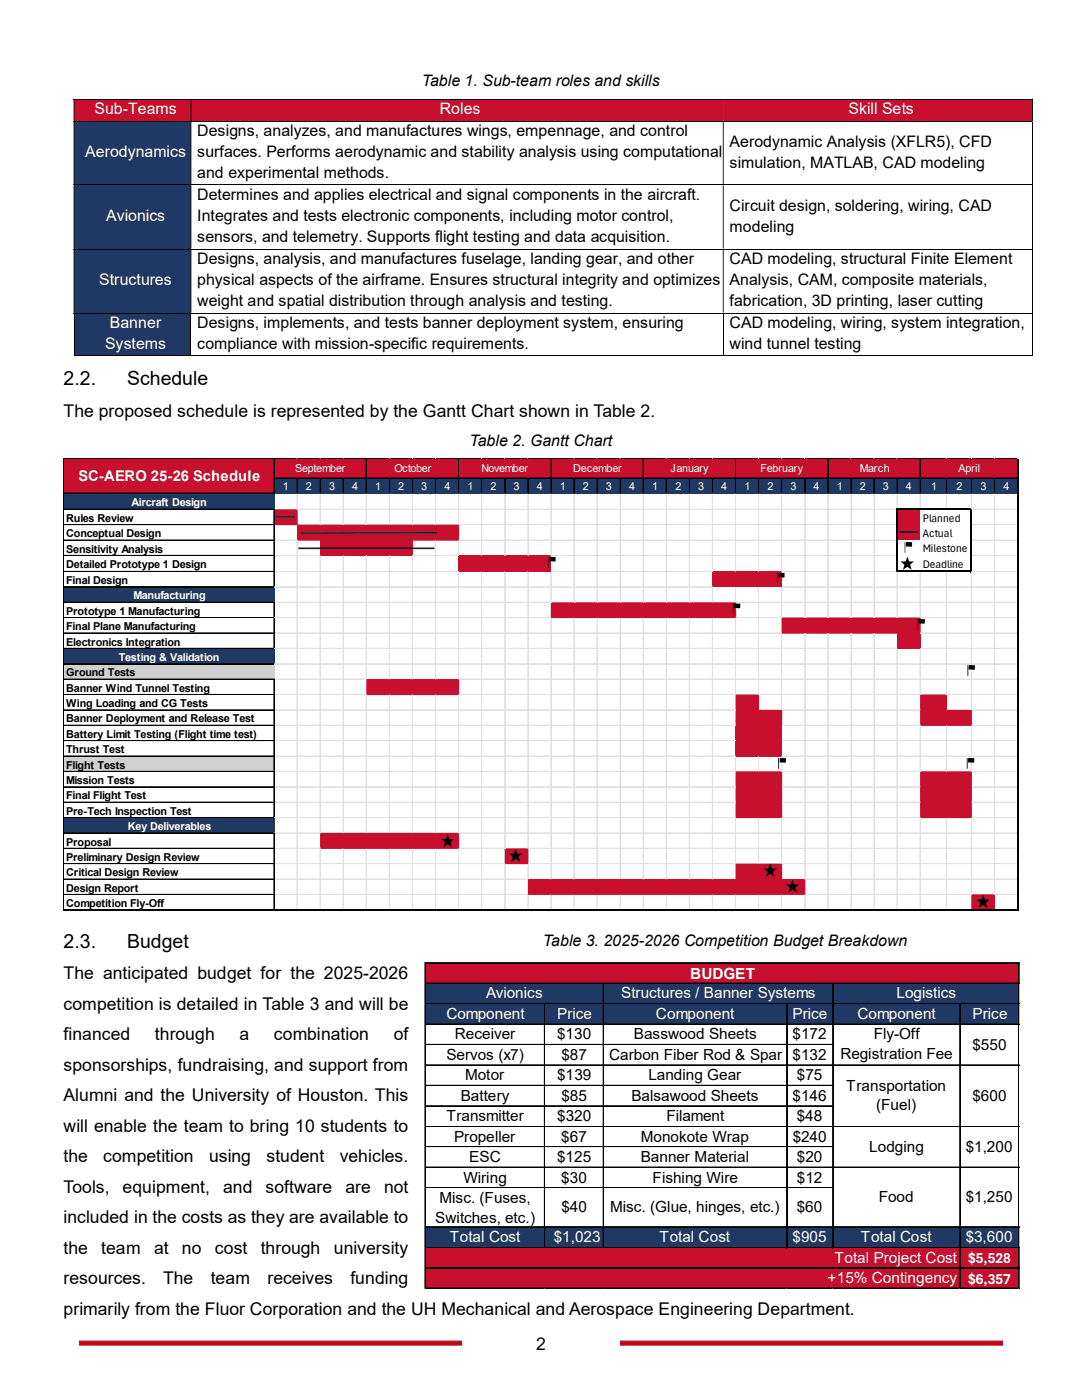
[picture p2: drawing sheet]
<svg xmlns="http://www.w3.org/2000/svg" width="216mm" height="279mm" viewBox="0 0 216 279" stroke-linecap="round" stroke-linejoin="round" font-family="sans-serif">
<defs><g id="words">
<g font-size="3.9">
<text x="12.7" y="76.9">2.2.</text>
<text x="25.4" y="76.9">Schedule</text>
<text x="12.7" y="189.1">2.3.</text>
<text x="25.4" y="189.1">Budget</text>
</g>
<g font-size="3.5">
<text x="12.7" y="83.2">The proposed schedule is represented by the Gantt Chart shown in Table 2.</text>
<text x="12.7" y="195.5">The anticipated budget for the 2025-2026</text>
<text x="12.7" y="201.5">competition is detailed in Table 3 and will be</text>
<text x="12.7" y="207.6">financed</text>
<text x="30.9" y="207.6">through</text>
<text x="47.8" y="207.6">a</text>
<text x="54.7" y="207.6">combination</text>
<text x="78.6" y="207.6">of</text>
<text x="12.7" y="213.7">sponsorships, fundraising, and support from</text>
<text x="12.7" y="219.8">Alumni and the University of Houston. This</text>
<text x="12.7" y="225.9">will enable the team to bring 10 students to</text>
<text x="12.7" y="231.9">the</text>
<text x="20.6" y="231.9">competition</text>
<text x="41.7" y="231.9">using</text>
<text x="53.2" y="231.9">student</text>
<text x="67.8" y="231.9">vehicles.</text>
<text x="12.7" y="238">Tools,</text>
<text x="24.5" y="238">equipment,</text>
<text x="44.5" y="238">and</text>
<text x="53" y="238">software</text>
<text x="68.9" y="238">are</text>
<text x="76.6" y="238">not</text>
<text x="12.7" y="244.1">included in the costs as they are available to</text>
<text x="12.7" y="250.2">the</text>
<text x="20.2" y="250.2">team</text>
<text x="30.7" y="250.2">at</text>
<text x="36.3" y="250.2">no</text>
<text x="42.9" y="250.2">cost</text>
<text x="52" y="250.2">through</text>
<text x="66.6" y="250.2">university</text>
<text x="12.7" y="256.3">resources.</text>
<text x="32.6" y="256.3">The</text>
<text x="42.1" y="256.3">team</text>
<text x="53.4" y="256.3">receives</text>
<text x="70" y="256.3">funding</text>
<text x="12.7" y="262.4">primarily from the Fluor Corporation and the UH Mechanical and Aerospace Engineering Department.</text>
<text x="107" y="269.5">2</text>
</g>
<g font-size="3.2">
<text x="84.2" y="17.2">Table 1. Sub-team roles and skills</text>
<text x="39.4" y="27.2">Designs, analyzes, and manufactures wings, empennage, and control</text>
<text x="145.6" y="29.3">Aerodynamic Analysis (XFLR5), CFD</text>
<text x="39.4" y="31.4">surfaces. Performs aerodynamic and stability analysis using computational</text>
<text x="39.4" y="35.6">and experimental methods.</text>
<text x="145.6" y="33.5">simulation, MATLAB, CAD modeling</text>
<text x="39.4" y="40">Determines and applies electrical and signal components in the aircraft.</text>
<text x="39.4" y="44.2">Integrates and tests electronic components, including motor control,</text>
<text x="145.6" y="42.1">Circuit design, soldering, wiring, CAD</text>
<text x="145.6" y="46.3">modeling</text>
<text x="39.4" y="48.4">sensors, and telemetry. Supports flight testing and data acquisition.</text>
<text x="39.4" y="52.7">Designs, analysis, and manufactures fuselage, landing gear, and other</text>
<text x="145.6" y="52.7">CAD modeling, structural Finite Element</text>
<text x="39.4" y="56.9">physical aspects of the airframe. Ensures structural integrity and optimizes</text>
<text x="145.6" y="56.9">Analysis, CAM, composite materials,</text>
<text x="39.4" y="61.1">weight and spatial distribution through analysis and testing.</text>
<text x="39.4" y="65.5">Designs, implements, and tests banner deployment system, ensuring</text>
<text x="145.6" y="61.1">fabrication, 3D printing, laser cutting</text>
<text x="145.6" y="65.5">CAD modeling, wiring, system integration,</text>
<text x="39.4" y="69.7">compliance with mission-specific requirements.</text>
<text x="145.6" y="69.7">wind tunnel testing</text>
<text x="93.7" y="89">Table 2. Gantt Chart</text>
<text x="108.3" y="188.8">Table 3. 2025-2026 Competition Budget Breakdown</text>
</g>
<g font-size="3.2" fill="#fff">
<text x="18.8" y="22.8">Sub-Teams</text>
<text x="87.8" y="22.8">Roles</text>
<text x="169.3" y="22.8">Skill Sets</text>
<text x="17" y="31.4">Aerodynamics</text>
<text x="21.2" y="44.2">Avionics</text>
<text x="19.8" y="56.9">Structures</text>
<text x="21.9" y="65.5">Banner</text>
<text x="21" y="69.7">Systems</text>
</g>
<g font-size="3.1" fill="#fff">
<text x="137.7" y="195.3">BUDGET</text>
<text x="89.1" y="203.4">Component</text>
<text x="97" y="199.3">Avionics</text>
<text x="111.2" y="203.4">Price</text>
<text x="124" y="199.3">Structures / Banner Systems</text>
<text x="130.9" y="203.4">Component</text>
<text x="158.1" y="203.4">Price</text>
<text x="171.1" y="203.4">Component</text>
<text x="178.9" y="199.3">Logistics</text>
<text x="194.1" y="203.4">Price</text>
<text x="89.7" y="247.9">Total Cost</text>
<text x="110.5" y="247.9">$1,023</text>
<text x="131.6" y="247.9">Total Cost</text>
<text x="158.2" y="247.9">$905</text>
<text x="166.5" y="252">Total Project Cost</text>
<text x="171.8" y="247.9">Total Cost</text>
<text x="192.7" y="247.9">$3,600</text>
<text x="165.1" y="256.1">+15% Contingency</text>
<text x="193.2" y="252.1">$5,528</text>
<text x="193.2" y="256.2">$6,357</text>
</g>
<g font-size="3.1">
<text x="90.8" y="207.4">Receiver</text>
<text x="111.2" y="207.4">$130</text>
<text x="126.5" y="207.4">Basswood Sheets</text>
<text x="158.2" y="207.4">$172</text>
<text x="174.3" y="207.4">Fly-Off</text>
<text x="194.1" y="209.5">$550</text>
<text x="89.1" y="211.5">Servos (x7)</text>
<text x="92.8" y="215.6">Motor</text>
<text x="111.2" y="215.6">$139</text>
<text x="112" y="211.5">$87</text>
<text x="121.5" y="211.5">Carbon Fiber Rod &amp; Spar $132</text>
<text x="129.4" y="215.6">Landing Gear</text>
<text x="159" y="215.6">$75</text>
<text x="167.7" y="211.4">Registration Fee</text>
<text x="91.9" y="219.7">Battery</text>
<text x="112" y="219.7">$85</text>
<text x="126" y="219.7">Balsawood Sheets</text>
<text x="158.1" y="219.7">$146</text>
<text x="168.9" y="217.6">Transportation</text>
<text x="174.8" y="221.5">(Fuel)</text>
<text x="194.1" y="219.7">$600</text>
<text x="89.1" y="223.8">Transmitter</text>
<text x="90.6" y="227.8">Propeller</text>
<text x="111.2" y="223.8">$320</text>
<text x="112" y="227.8">$67</text>
<text x="127.8" y="227.8">Monokote Wrap</text>
<text x="133" y="223.8">Filament</text>
<text x="158.2" y="227.8">$240</text>
<text x="159" y="223.8">$48</text>
<text x="93.6" y="231.9">ESC</text>
<text x="111.2" y="231.9">$125</text>
<text x="127.9" y="231.9">Banner Material</text>
<text x="159" y="231.9">$20</text>
<text x="173.4" y="229.9">Lodging</text>
<text x="192.7" y="229.9">$1,200</text>
<text x="92.5" y="236">Wiring</text>
<text x="112" y="236">$30</text>
<text x="130.2" y="236">Fishing Wire</text>
<text x="159" y="236">$12</text>
<text x="175.3" y="239.9">Food</text>
<text x="192.7" y="239.9">$1,250</text>
<text x="86.8" y="244">Switches, etc.)</text>
<text x="87.7" y="240.1">Misc. (Fuses,</text>
<text x="112" y="241.9">$40</text>
<text x="121.7" y="241.9">Misc. (Glue, hinges, etc.)</text>
<text x="159" y="241.9">$60</text>
</g>
<text font-size="2.9" fill="#fff" x="15.7" y="96.1">SC-AERO 25-26 Schedule</text>
<g font-size="2.3">
<text x="184.1" y="104.1">Planned</text>
<text x="184.1" y="107.1">Actual</text>
<text x="184.1" y="110.2">Milestone</text>
<text x="184.1" y="113.3">Deadline</text>
</g>
<g font-size="2.2" fill="#fff">
<text x="58.9" y="94.3">September</text>
<text x="78.7" y="94.3">October</text>
<text x="96.1" y="94.3">November</text>
<text x="114.4" y="94.3">December</text>
<text x="133.8" y="94.3">January</text>
<text x="151.7" y="94.3">February</text>
<text x="171.6" y="94.3">March</text>
<text x="191.3" y="94.3">April</text>
<text x="26.2" y="101">Aircraft Design</text>
<text x="56.4" y="97.9">1</text>
<text x="61" y="97.9">2</text>
<text x="65.7" y="97.9">3</text>
<text x="70.3" y="97.9">4</text>
<text x="74.8" y="97.9">1</text>
<text x="79.5" y="97.9">2</text>
<text x="84.1" y="97.9">3</text>
<text x="88.7" y="97.9">4</text>
<text x="93.3" y="97.9">1</text>
<text x="97.9" y="97.9">2</text>
<text x="102.5" y="97.9">3</text>
<text x="107.1" y="97.9">4</text>
<text x="111.7" y="97.9">1</text>
<text x="116.3" y="97.9">2</text>
<text x="120.9" y="97.9">3</text>
<text x="125.5" y="97.9">4</text>
<text x="130.1" y="97.9">1</text>
<text x="134.8" y="97.9">2</text>
<text x="139.3" y="97.9">3</text>
<text x="143.9" y="97.9">4</text>
<text x="148.5" y="97.9">1</text>
<text x="153.2" y="97.9">2</text>
<text x="157.7" y="97.9">3</text>
<text x="162.4" y="97.9">4</text>
<text x="167" y="97.9">1</text>
<text x="171.6" y="97.9">2</text>
<text x="176.2" y="97.9">3</text>
<text x="180.8" y="97.9">4</text>
<text x="185.8" y="97.9">1</text>
<text x="190.9" y="97.9">2</text>
<text x="195.6" y="97.9">3</text>
<text x="200.2" y="97.9">4</text>
<text x="26.6" y="119.6">Manufacturing</text>
<text x="23.7" y="131.9">Testing &amp; Validation</text>
<text x="25.5" y="165.7">Key Deliverables</text>
</g>
<g font-size="2.2">
<text x="13.2" y="104.2">Rules Review</text>
<text x="13.2" y="107.2">Conceptual Design</text>
<text x="13.2" y="110.3">Sensitivity Analysis</text>
<text x="13.2" y="113.4">Detailed Prototype 1 Design</text>
<text x="13.2" y="116.6">Final Design</text>
<text x="13.2" y="122.7">Prototype 1 Manufacturing</text>
<text x="13.2" y="125.8">Final Plane Manufacturing</text>
<text x="13.2" y="128.9">Electronics Integration</text>
<text x="13.2" y="135">Ground Tests</text>
<text x="13.2" y="138">Banner Wind Tunnel Testing</text>
<text x="13.2" y="141.1">Wing Loading and CG Tests</text>
<text x="13.2" y="144.2">Banner Deployment and Release Test</text>
<text x="13.2" y="147.3">Battery Limit Testing (Flight time test)</text>
<text x="13.2" y="150.3">Thrust Test</text>
<text x="13.2" y="153.4">Flight Tests</text>
<text x="13.2" y="156.5">Mission Tests</text>
<text x="13.2" y="159.6">Final Flight Test</text>
<text x="13.2" y="162.6">Pre-Tech Inspection Test</text>
<text x="13.2" y="168.8">Proposal</text>
<text x="13.2" y="171.8">Preliminary Design Review</text>
<text x="13.2" y="174.9">Critical Design Review</text>
<text x="13.2" y="178">Design Report</text>
<text x="13.2" y="181.1">Competition Fly-Off</text>
</g>
<text font-size="2.2" fill="#c8102e" x="179.5" y="107.2">h</text>
</g></defs>
<path d="M15.9 267.7h76.2v.7h-76.2z" fill="#c00000"/>
<path d="M15.9 267.7h76.2v.7h-76.2z" fill="none" stroke="#c8102e" stroke-width=".25"/>
<path d="M123.8 267.7h76.2v.7h-76.2z" fill="#c00000"/>
<path d="M123.8 267.7h76.2v.7h-76.2z" fill="none" stroke="#c8102e" stroke-width=".25"/>
<g fill="#c8102e">
<path d="M14.9 19.9h23.2v4.2h-23.2z" fill-rule="evenodd"/>
<path d="M38.2 19.9h106.1v4.2h-106.1z" fill-rule="evenodd"/>
<path d="M144.4 19.9h61.6v4.2h-61.6z" fill-rule="evenodd"/>
</g>
<path d="M14.7 19.8h191.2M206 19.9v4.2" fill="none" stroke="#000" stroke-width=".2"/>
<path d="M205.9 19.7h.2v.2h-.2zM14.7 19.9h.2v4.2h-.2zM38 19.9h.2v4.2h-.2zM144.2 19.9h.2v4.2h-.2z" fill-rule="evenodd" fill="#000"/>
<g fill="#1f3864">
<path d="M14.9 24.3h23.2v12.5h-23.2z"/>
<path d="M16 28.4h22.1v4.2h-22.1z"/>
</g>
<path d="M14.7 24.2h191.2M206 24.3v12.5" fill="none" stroke="#000" stroke-width=".2"/>
<path d="M205.9 24.1h.2v.2h-.2zM14.7 24.3h.2v12.5h-.2zM38 24.3h.2v12.5h-.2zM144.2 24.3h.2v12.5h-.2z" fill-rule="evenodd" fill="#000"/>
<g fill="#1f3864">
<path d="M14.9 37h23.2v12.6h-23.2z"/>
<path d="M16 41.2h22.1v4.2h-22.1z"/>
</g>
<path d="M14.7 36.9h191.2M206 37v12.6" fill="none" stroke="#000" stroke-width=".2"/>
<path d="M205.9 36.8h.2v.2h-.2zM14.7 37h.2v12.6h-.2zM38 37h.2v12.6h-.2zM144.2 37h.2v12.6h-.2z" fill-rule="evenodd" fill="#000"/>
<g fill="#1f3864">
<path d="M14.9 49.8h23.2v12.6h-23.2z"/>
<path d="M16 54h22.1v4.2h-22.1z"/>
</g>
<path d="M14.7 49.7h191.2M206 49.8v12.6" fill="none" stroke="#000" stroke-width=".2"/>
<path d="M205.9 49.6h.2v.2h-.2zM14.7 49.8h.2v12.6h-.2zM38 49.8h.2v12.6h-.2zM144.2 49.8h.2v12.6h-.2z" fill-rule="evenodd" fill="#000"/>
<g fill="#1f3864">
<path d="M14.9 62.6h23.2v8.4h-23.2z"/>
<path d="M16 62.6h22.1v4.2h-22.1z"/>
<path d="M16 66.8h22.1v4.2h-22.1z"/>
</g>
<path d="M14.7 62.5h191.2M14.7 71h23.3M14.8 62.6v8.5M38.1 62.6v8.5M38.2 71h106M144.3 62.6v8.5M144.4 71h61.5M206 62.6v8.5" fill="none" stroke="#000" stroke-width=".2"/>
<path d="M205.9 62.4h.2v.2h-.2zM205.9 71h.2v.1h-.2z" fill="#000"/>
<g fill="#c8102e">
<path d="M12.8 91.7h190.4v3.8h-190.4z"/>
<path d="M12.8 95.4h42v3.2h-42z"/>
</g>
<g fill="#1f3864">
<path d="M54.7 95.4h148.5v3.2h-148.5z"/>
<path d="M12.8 98.4h42v3.4h-42z"/>
</g>
<path d="M54.7 101.6h4.7v3.2h-4.7zM179 101.6h4.7v3.2h-4.7z" fill-rule="evenodd" fill="#c8102e"/>
<path d="M183.6 101.6h10.3v3.2h-10.3z" fill="#fff"/>
<path d="M59.3 104.7h32.3v3.2h-32.3zM179 104.7h4.7v3.2h-4.7z" fill-rule="evenodd" fill="#c8102e"/>
<path d="M183.6 104.7h10.3v3.2h-10.3z" fill="#fff"/>
<path d="M63.9 107.8h18.5v3.2h-18.5z" fill="#c8102e"/>
<path d="M179 107.8h14.9v3.2h-14.9z" fill="#fff"/>
<path d="M91.5 110.8h18.5v3.4h-18.5z" fill="#c8102e"/>
<path d="M179 110.8h14.9v3.4h-14.9z" fill="#fff"/>
<path d="M142.2 114h13.9v3.2h-13.9z" fill="#c8102e"/>
<path d="M12.8 117.1h42v3.2h-42z" fill="#1f3864"/>
<path d="M109.9 120.2h37v3.2h-37zM156 123.2h27.7v3.2h-27.7z" fill-rule="evenodd" fill="#c8102e"/>
<path d="M179 126.3h4.7v3.2h-4.7z" fill="#c8102e"/>
<path d="M12.8 129.4h42v3.2h-42z" fill="#1f3864"/>
<path d="M12.8 132.5h42v3.1h-42z" fill="#d0d0d0"/>
<g fill="#c8102e">
<path d="M73.1 135.5h18.5v3.2h-18.5zM146.8 138.6h4.7v3.2h-4.7zM183.6 138.6h5.4v3.2h-5.4z" fill-rule="evenodd"/>
<path d="M146.8 141.6h9.3v3.3h-9.3zM183.6 141.6h10.3v3.3h-10.3z" fill-rule="evenodd"/>
<path d="M146.8 144.7h9.3v6.3h-9.3z" fill-rule="evenodd"/>
</g>
<path d="M12.8 150.9h42v3.2h-42z" fill="#d0d0d0"/>
<g fill="#c8102e">
<path d="M146.8 153.9h9.3v3.2h-9.3zM183.6 153.9h10.3v3.2h-10.3z" fill-rule="evenodd"/>
<path d="M146.8 157h9.3v3.2h-9.3zM183.6 157h10.3v3.2h-10.3z" fill-rule="evenodd"/>
<path d="M146.8 160.1h9.3v3.2h-9.3zM183.6 160.1h10.3v3.2h-10.3z" fill-rule="evenodd"/>
</g>
<path d="M12.8 163.2h42v3.1h-42z" fill="#1f3864"/>
<g fill="#c8102e">
<path d="M63.9 166.2h27.7v3.2h-27.7zM100.7 169.3h4.8v3.2h-4.8zM146.8 172.3h9.3v3.3h-9.3z" fill-rule="evenodd"/>
<path d="M105.3 175.4h55.4v3.2h-55.4zM193.8 178.5h4.7v3.3h-4.7z" fill-rule="evenodd"/>
</g>
<g fill="none" stroke="#e0e0e0" stroke-width=".2">
<path d="M12.7 91.5h.1M54.7 91.5h.1M59.3 91.5h.1M59.3 98.6v3M63.9 91.5h.1M63.9 98.6v6.1M68.5 91.5h.1M68.5 98.6v6.1M73.1 91.5h.1M73.1 98.6v6.1M77.7 91.5h.1M77.7 98.6v6.1"/>
<path d="M82.3 91.5h.1M82.3 98.6v6.1M82.4 98.6v6.1M86.9 91.5h.1M86.9 98.6v6.1M87 98.6v6.1M91.5 91.5h.1M91.5 98.6v6.1M96.1 91.5h.1M96.1 98.6v12.2M96.2 98.6v12.2M100.7 91.5h.1"/>
<path d="M100.7 98.6v12.2M100.8 98.6v12.2M105.3 91.5h.1M105.3 98.6v12.2M105.4 98.6v12.2M109.9 91.5h.1M109.9 98.6v12.2M110 98.6v12.2M114.5 91.5h.1M114.5 98.6v21.6M114.6 98.6v21.6M119.1 91.5h.1"/>
<path d="M119.1 98.6v21.6M119.2 98.6v21.6M123.7 91.5h.1M123.7 98.6v21.6M123.8 98.6v21.6M128.3 91.5h.1M128.4 98.6v21.6M132.9 91.5h.1M132.9 98.6v21.6M133 98.6v21.6M137.5 91.5h.1M137.5 98.6v21.6"/>
<path d="M137.6 98.6v21.6M142.1 91.5h.1M142.1 98.6v15.4h-32.1M142.2 98.6v15.4M146.7 91.5h.1M146.7 98.6v15.4M146.8 98.6v15.4M151.4 91.5h.1M151.4 98.6v15.4M156 91.5h.1M156 98.6v15.4M160.6 91.5h.1"/>
<path d="M160.6 98.6v24.6M165.2 91.5h.1M165.2 98.6v24.6M169.8 91.5h.1M169.8 98.6v24.6M174.4 91.5h.1M174.4 98.6v24.6M179 91.5h.1M179 98.6v2.9M183.6 91.5h.1M183.6 98.6v2.9M183.7 98.6v2.9"/>
<path d="M188.8 91.5h.1M188.8 98.6v2.9M188.9 98.6v2.9M193.8 91.5h.1M193.8 98.6v2.9M193.9 98.6v2.9M198.4 91.5h.1M198.4 98.6v79.9M198.5 98.6v79.9M203 91.5h.1M54.8 107.8h4.5M54.8 110.9h9.1"/>
<path d="M54.8 114.1h36.7M54.8 117.2h87.4M54.8 110.8h9.1M54.8 114h36.7M54.8 117.1h87.3M59.3 107.9v73.7M59.4 101.6h119.5M59.4 101.7h119.5M63.9 111v55.2h-9.1M63.9 111v55.2M68.5 111v55.2M73.1 111v24.5h-18.3"/>
<path d="M73.1 111v24.5M77.7 111v24.5M82.3 111v24.5M82.4 111v24.5M82.4 110.9h9.1M86.9 107.9v27.6M87 107.9v27.6M91.5 107.9v2.9h-9.1M91.5 114.2v21.3M91.5 107.9v2.9M91.6 104.8h87.3M91.6 107.8h87.3"/>
<path d="M91.6 104.7h87.3M96.1 114.2v67.4M96.2 114.2v67.4M100.7 114.2v55.1h-9.1M100.8 114.2v55.1M105.3 114.2v55.1M105.4 114.2v55.1M109.9 114.2v6h-55.1M110 114.2v6M110 110.9h68.9M110 114.1h32.2M110 110.8h68.9"/>
<path d="M142.1 117.2v3M142.2 117.2v3M146.7 117.2v3M146.8 117.2v3M151.4 117.2v21.4M156 117.2v6h-9.1M156 117.2v6M156.1 114.1h22.8M156.1 117.2h46.8M156.1 114h22.8M156.1 117.1h46.8M179 114.2v9"/>
<path d="M183.6 114.2v9M183.7 114.2v9M188.8 114.2v24.4M188.9 114.2v24.4M193.8 114.2v27.5M193.9 114.2v27.4M193.9 101.7h9M193.9 104.8h9M193.9 107.8h9M193.9 110.9h9M193.9 114.1h9M193.9 101.6h9"/>
<path d="M193.9 104.7h9M193.9 110.8h9M193.9 114h9M54.8 120.2h55.1M54.8 123.3h55.1M54.8 126.4h101.2M54.8 129.4h124.2M54.8 132.5h148.1M54.8 135.6h18.3M54.8 138.7h18.3M54.8 123.2h55.1M54.8 126.3h101.2"/>
<path d="M54.8 138.6h18.3M73.1 138.7v27.5M77.7 138.7v27.5M82.3 138.7v27.5M82.4 138.7v27.5M86.9 138.7v27.5M87 138.7v27.5M91.5 138.7v27.5M91.6 135.6h111.3M91.6 138.7h55.2M91.6 135.5h111.3M109.9 123.4v52"/>
<path d="M110 123.4v52M114.5 123.4v52M114.6 123.4v52M119.1 123.4v52M119.2 123.4v52M123.7 123.4v52M123.8 123.4v52M128.4 123.4v52M132.9 123.4v52M133 123.4v52M137.5 123.4v52M137.6 123.4v52"/>
<path d="M142.1 123.4v52M142.2 123.4v52M146.7 123.4v15.2h-55.1M146.8 123.4v15.2M146.9 120.2h56M146.9 123.3h9.1M151.5 138.7h32.1M156 126.4v15.3M156 126.4v15.2M160.6 126.4v49M165.2 126.4v55.2M169.8 126.4v55.2"/>
<path d="M174.4 126.4v55.2M179 129.5v52.1M183.6 129.5v9.1h-32.1M183.7 129.5v9.1M183.7 123.2h19.2M183.7 126.3h19.2M183.7 129.4h19.2M183.7 123.3h19.2M183.7 126.4h19.2M189 138.6h13.9M189 138.7h13.9M54.8 141.7h92"/>
<path d="M54.8 144.8h92M54.8 147.8h92M54.8 150.9h92M54.8 154h92M54.8 157.1h92M54.8 141.7h91.9M54.8 144.7h91.9M54.8 147.8h91.9M54.8 150.9h91.9M54.8 157h91.9M146.7 151v2.9h-91.9M146.8 151v2.9"/>
<path d="M151.4 151v2.9M156 151v2.9M156.1 141.7h27.5M156.1 144.8h27.5M156.1 147.8h46.8M156.1 150.9h46.8M156.1 154h27.5M156.1 157.1h27.5M156.1 144.7h27.5M156.1 157h27.5M183.6 144.9v9h-27.5M183.7 144.9v9"/>
<path d="M188.8 144.9v9M188.9 144.9v9M193.8 144.9v9M193.9 144.9v9M193.9 141.7h9M193.9 144.8h9M193.9 154h9M193.9 157.1h9M193.9 144.7h9M193.9 153.9h9M193.9 157h9M54.8 160.1h92"/>
<path d="M54.8 163.2h92M54.8 166.3h9.1M54.8 169.4h9.1M54.8 172.4h45.9M54.8 175.5h50.5M54.8 178.5h50.5M54.8 160.1h91.9M54.8 163.1h91.9M54.8 169.3h9.1M63.9 169.4v12.2M68.5 169.4v12.2M73.1 169.4v12.2"/>
<path d="M77.7 169.4v12.2M82.3 169.4v12.2M82.4 169.4v12.2M86.9 169.4v12.2M87 169.4v12.2M91.5 169.4v12.2M91.6 166.3h111.3M91.6 169.4h9.1M91.6 166.2h111.3M100.7 172.5v9.1M100.8 172.5v9.1M105.3 172.5v2.9h-50.5"/>
<path d="M105.3 178.6v3M105.4 172.5v2.9M105.4 178.6v3M105.4 169.3h97.5M105.5 169.4h97.4M105.5 172.4h41.3M109.9 178.6v3M110 178.6v3M114.5 178.6v3M114.6 178.6v3M119.1 178.6v3M119.2 178.6v3"/>
<path d="M123.7 178.6v3M123.8 178.6v3M128.4 178.6v3M132.9 178.6v3M133 178.6v3M137.5 178.6v3M137.6 178.6v3M142.1 178.6v3M142.2 178.6v3M146.7 163.3v9.1h-41.3M146.7 178.6v3M146.8 163.3v9"/>
<path d="M146.8 178.6v3M151.4 163.3v9.1M151.4 178.6v3M151.4 163.3v9M156 163.3v9.1M156 178.6v3M156 163.3v9M156.1 160.1h27.5M156.1 163.2h27.5M156.1 172.4h46.8M156.1 163.1h27.5M160.6 178.6v3"/>
<path d="M160.7 175.4h42.2M160.7 175.5h42.2M160.7 178.5h33.1M183.6 163.3v18.3M183.7 163.3v18.3M188.8 163.3v18.3M188.9 163.3v18.3M193.8 163.3v15.2h-33.1M193.9 163.3v15.2M193.9 160.1h9M193.9 163.2h9M193.9 163.1h9"/>
<path d="M198.5 178.5h4.4M198.6 178.5h4.3"/>
</g>
<g fill="none" stroke="#000" stroke-width=".2">
<path d="M12.8 91.5v90.3M12.8 91.6h190.4M12.8 98.4h42M12.8 98.5h42M54.7 91.7v6.7M54.8 95.4h148.1M59.3 95.5v3.1M63.9 95.5v3.1M68.5 95.5v3.1M73.1 91.7v6.9M77.7 95.5v3.1M82.3 95.5v3.1"/>
<path d="M82.4 95.5v3.1M86.9 95.5v3.1M87 95.5v3.1M91.5 91.7v6.9M96.1 95.5v3.1M96.2 95.5v3.1M100.7 95.5v3.1M100.8 95.5v3.1M105.3 95.5v3.1M105.4 95.5v3.1M109.9 91.7v6.9M110 91.7v6.9"/>
<path d="M114.5 95.5v3.1M114.6 95.5v3.1M119.1 95.5v3.1M119.2 95.5v3.1M123.7 95.5v3.1M123.8 95.5v3.1M128.4 91.7l-.1 6.9M132.9 95.5v3.1M133 95.5v3.1M137.5 95.5v3.1M137.6 95.5v3.1M142.1 95.5v3.1"/>
<path d="M142.2 95.5v3.1M146.7 91.7v6.9M146.8 91.7v6.9M151.4 95.5v3.1M156 95.5v3.1M160.6 95.5v3.1M165.2 91.7v6.9M169.8 95.5v3.1M174.4 95.5v3.1M179 95.5v3.1M183.6 91.7v6.9M183.7 91.7v6.9"/>
<path d="M188.8 95.5v3.1M188.9 95.5v3.1M193.8 95.5v3.1M193.9 95.5v3.1M198.4 95.5v3.1M198.5 95.5v3.1M12.8 101.6h42M12.8 101.7h42M12.8 104.7h42M12.8 104.8h42M12.8 107.8h42M12.8 110.8h42"/>
<path d="M12.8 110.9h42M12.8 114h42M12.8 114.1h42M12.8 117.1h42M12.8 117.2h42M54.7 101.8v15.4M12.8 120.2h41.9v3M12.8 120.2h41.9M12.8 123.2h42M12.8 123.3h42M12.8 126.3h42M12.8 126.4h42"/>
<path d="M12.8 129.4h42M12.8 132.5h42M12.8 135.5h42M12.8 135.6h42M12.8 138.6h42M12.8 138.7h42M54.7 123.4v6.1M54.7 135.6v27.7M54.7 120.2v3M12.8 141.7h42M12.8 144.7h42M12.8 144.8h42"/>
<path d="M12.8 147.8h42M12.8 150.9h42M12.8 153.9h42M12.8 154h42M12.8 157h42M12.8 157.1h42M12.8 160.1h42M12.8 163.1h42M12.8 163.2h42M12.8 166.2h42M12.8 166.3h42M12.8 169.3h42"/>
<path d="M12.8 169.4h42M12.8 172.4h42M12.8 175.4h42M12.8 175.5h42M12.8 178.5h42M54.7 166.3v15.3"/>
</g>
<path d="M203 91.7v90.1M179 101.5v12.7M179.1 101.6h14.8M179.1 114h14.8M193.8 101.8v12.4M12.8 181.7h190.4" fill="none" stroke="#000" stroke-width=".25"/>
<path d="M55.2 103.2h3.6M59.5 109.4h27.2M87.2 106.3l-27 .1M179.5 106.2h3.6M179.5 106.1h3.6" fill="none" stroke="#202a44" stroke-width=".34"/>
<g fill="#000">
<path d="M109.4 111.2l.1 2h-.1zM109.6 111.2l1.3-.1v.9l-1.3 .1zM155.1 114.3l.1 .1v2.1h-.2zM155.3 114.4l1.2-.1v.9l-1.2 .1zM180.5 108.2h.1v2.1h-.1zM180.8 108.2h1.2v.9h-1.2zM179.7 112.1h1l.4-1.1 .3 1.1h1l-.8 .6 .3 1-.8-.6-.9 .6 .3-1zM146.2 120.5h.2v2.1h-.2zM146.5 120.5l1.2-.1v.9l-1.2 .1zM183.1 123.6h.1v2h-.2zM183.3 123.6l1.2-.1v.9l-1.2 .1zM193.1 132.7l.1 .1v2.1h-.2z"/>
<path d="M193.3 132.8l1.2-.1v.9l-1.2 .1zM155.3 151.3h.1v2.1h-.1zM155.6 151.3h1.2v.8l-1.2 .1zM192.9 151.3h.2v2.1h-.2zM193.2 151.3h1.2v.8l-1.2 .1zM88 167.4h1l.3-1 .4 1h1l-.8 .7 .3 1-.9-.6-.8 .6 .3-1zM101.6 170.3h1l.3-1 .3 1h1l-.7 .7 .3 1-.9-.6-.9 .6 .3-1zM152.4 173.3h.9l.4-1 .3 1h1l-.7 .6 .3 1.1-.9-.6-.9 .6 .3-1.1zM156.8 176.5h1l.4-1 .3 1h1l-.8 .7 .3 .9-.8-.6-.9 .6 .3-.9zM194.8 179.5h1l.3-1.1 .4 1.1h1l-.8 .7 .3 1-.9-.6-.8 .6 .3-1z"/>
</g>
<path d="M85 192.3h118.4v4h-118.4z" fill="#c8102e"/>
<path d="M85 196.2h118.4v8.3h-118.4zM85 244.8h118.4v4.2h-118.4z" fill-rule="evenodd" fill="#1f3864"/>
<path d="M85 248.9h118.4v8.3h-118.4z" fill="#c8102e"/>
<g fill="none" stroke="#000" stroke-width=".2">
<path d="M84.8 192.1v65.1M84.9 192.1v65.1M85 192.1h118.4M85 192.2h118.4M85 196.2h118.4M85 196.3h118.4M120.4 196.4v52.7M120.4 196.3v52.7M166.1 196.4v52.7M166.2 196.3v52.7M203.2 192.3v64.9M203.3 192.3v64.9"/>
<path d="M85 200.3h118.4M85 200.4h118.4M85 204.3h118.4M85 204.4h118.4M85 208.4h81.3M85 208.5h81.3M85 212.5h118.4M85 212.6h118.4M85 216.6h81.3M85 216.7h81.3M108.6 200.4v48.7M108.7 200.4v48.6"/>
<path d="M157 200.4v48.7M157.1 200.4v48.6M191.5 200.4v56.8M191.6 200.4v56.8M85 220.7h81.3M85 220.8h81.3M85 224.7h118.4M85 224.8h118.4M85 228.8h81.3M85 228.9h81.3M85 232.9h118.4M85 233h118.4"/>
<path d="M85 237h81.3M85 237.1h81.3M85 244.8h118.4M85 244.9h118.4M85 248.9h118.4M85 249h118.4M85 253h118.4M85 253.1h118.4M85 257h118.4M85 257.1h118.4"/>
</g>
<path d="M84.8 257.2v.1M108.6 257.2v.1M120.4 257.2v.1M157 257.2v.1M166.1 257.2v.1M191.5 257.2v.1M203.2 257.2v.1" fill="none" stroke="#e0e0e0" stroke-width=".2"/>
<path d="M85.4 185.8h118.6v4.9h-118.6z" fill="#fff"/>
<use href="#words"/>
</svg>
